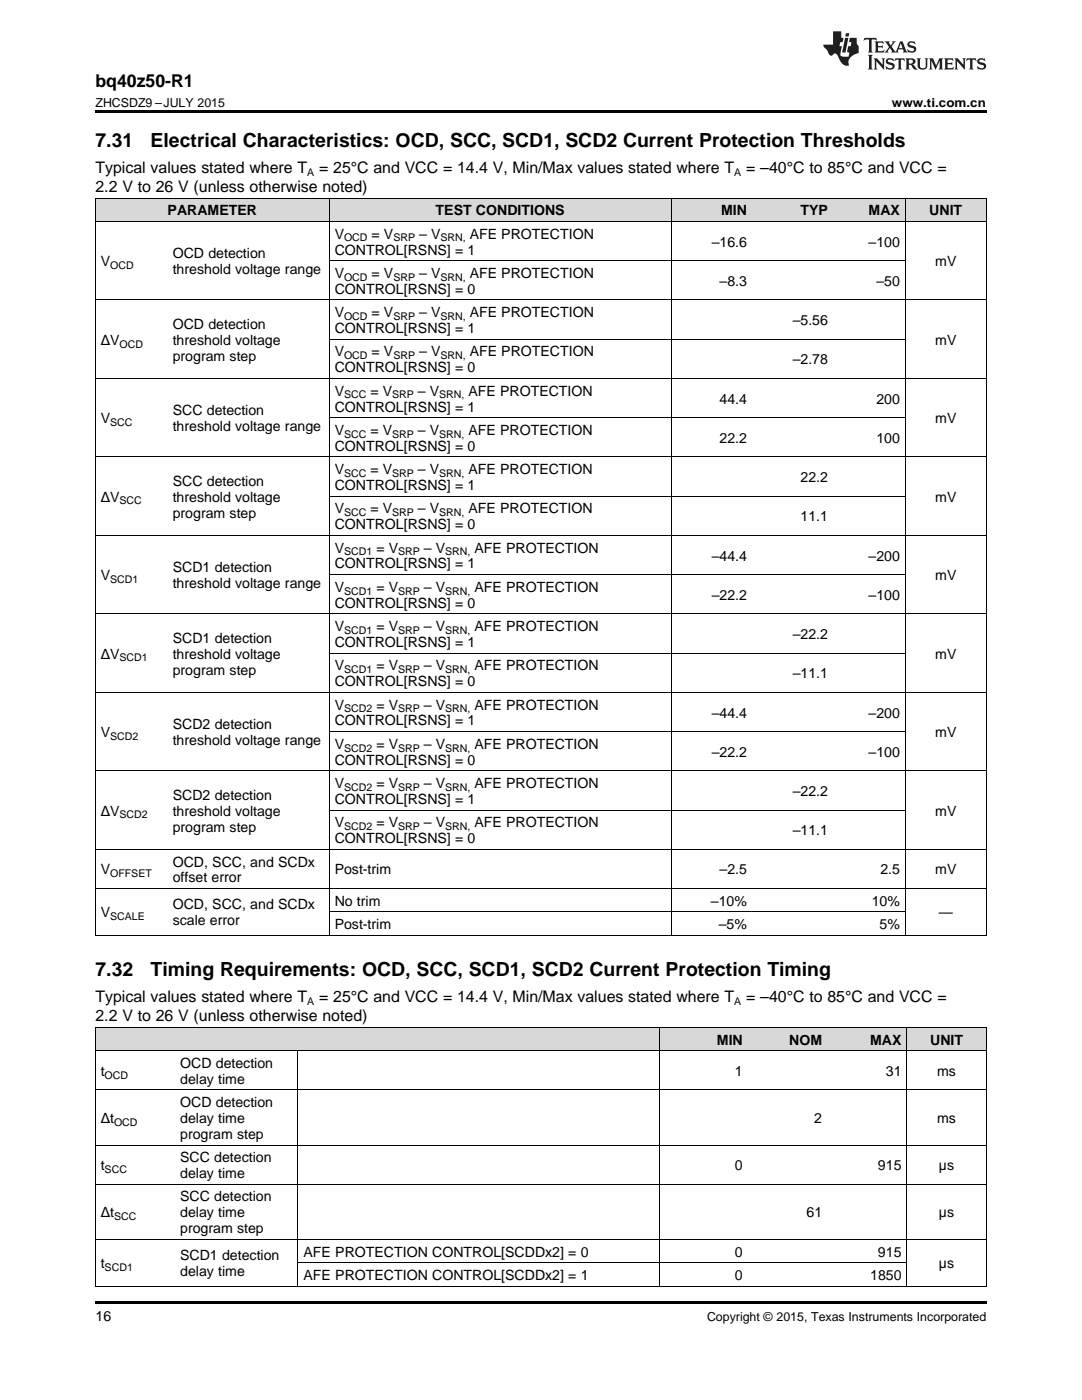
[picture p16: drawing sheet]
<svg xmlns="http://www.w3.org/2000/svg" width="216mm" height="279mm" viewBox="0 0 216 279" stroke-linecap="round" stroke-linejoin="round" font-family="sans-serif">
<defs><g id="words">
<g font-size="3.9">
<text x="19" y="29.3">7.31</text>
<text x="30.1" y="29.3">Electrical Characteristics: OCD, SCC, SCD1, SCD2 Current Protection Thresholds</text>
<text x="19" y="194.8">7.32</text>
<text x="30.1" y="194.8">Timing Requirements: OCD, SCC, SCD1, SCD2 Current Protection Timing</text>
</g>
<text font-size="3.5" x="19" y="17.3">bq40z50-R1</text>
<g font-size="3.2">
<text x="19" y="34.4">Typical values stated where T</text>
<text x="63.7" y="34.4">= 25°C and VCC = 14.4 V, Min/Max values stated where T</text>
<text x="148.9" y="34.4">= –40°C to 85°C and VCC =</text>
<text x="19" y="38.3">2.2 V to 26 V (unless otherwise noted)</text>
<text x="19" y="199.9">Typical values stated where T</text>
<text x="19" y="203.8">2.2 V to 26 V (unless otherwise noted)</text>
<text x="63.7" y="199.9">= 25°C and VCC = 14.4 V, Min/Max values stated where T</text>
<text x="148.9" y="199.9">= –40°C to 85°C and VCC =</text>
</g>
<g font-size="2.8">
<text x="33.4" y="43">PARAMETER</text>
<text x="66.8" y="47.6">V</text>
<text x="74.2" y="47.6">= V</text>
<text x="83.6" y="47.6">– V</text>
<text x="86.9" y="43">TEST CONDITIONS</text>
<text x="93.7" y="47.6">AFE PROTECTION</text>
<text x="143.9" y="43">MIN</text>
<text x="159.7" y="43">TYP</text>
<text x="173.3" y="43">MAX</text>
<text x="185.4" y="43">UNIT</text>
<text x="20.1" y="53.1">V</text>
<text x="34.5" y="51.5">OCD detection</text>
<text x="66.8" y="50.8">CONTROL[RSNS] = 1</text>
<text x="142" y="49.2">–16.6</text>
<text x="173.3" y="49.2">–100</text>
<text x="186.6" y="53.1">mV</text>
<text x="34.5" y="54.7">threshold voltage range</text>
<text x="66.8" y="55.5">V</text>
<text x="66.8" y="58.6">CONTROL[RSNS] = 0</text>
<text x="74.2" y="55.5">= V</text>
<text x="83.6" y="55.5">– V</text>
<text x="93.7" y="55.5">AFE PROTECTION</text>
<text x="143.6" y="57">–8.3</text>
<text x="174.9" y="57">–50</text>
<text x="34.5" y="65.6">OCD detection</text>
<text x="66.8" y="63.3">V</text>
<text x="74.2" y="63.3">= V</text>
<text x="83.6" y="63.3">– V</text>
<text x="93.7" y="63.3">AFE PROTECTION</text>
<text x="158.2" y="64.9">–5.56</text>
<text x="20.1" y="68.8">ΔV</text>
<text x="34.5" y="68.8">threshold voltage</text>
<text x="34.5" y="72">program step</text>
<text x="66.8" y="66.5">CONTROL[RSNS] = 1</text>
<text x="66.8" y="71.1">V</text>
<text x="74.2" y="71.1">= V</text>
<text x="83.6" y="71.1">– V</text>
<text x="93.7" y="71.1">AFE PROTECTION</text>
<text x="186.6" y="68.8">mV</text>
<text x="66.8" y="74.3">CONTROL[RSNS] = 0</text>
<text x="158.2" y="72.7">–2.78</text>
<text x="34.5" y="82.9">SCC detection</text>
<text x="66.8" y="79">V</text>
<text x="66.8" y="82.1">CONTROL[RSNS] = 1</text>
<text x="73.9" y="79">= V</text>
<text x="83.4" y="79">– V</text>
<text x="93.5" y="79">AFE PROTECTION</text>
<text x="143.6" y="80.5">44.4</text>
<text x="174.9" y="80.5">200</text>
<text x="20.1" y="84.5">V</text>
<text x="34.5" y="86">threshold voltage range</text>
<text x="66.8" y="86.8">V</text>
<text x="66.8" y="90">CONTROL[RSNS] = 0</text>
<text x="73.9" y="86.8">= V</text>
<text x="83.4" y="86.8">– V</text>
<text x="93.5" y="86.8">AFE PROTECTION</text>
<text x="143.6" y="88.4">22.2</text>
<text x="174.9" y="88.4">100</text>
<text x="186.6" y="84.5">mV</text>
<text x="66.8" y="94.6">V</text>
<text x="73.9" y="94.6">= V</text>
<text x="83.4" y="94.6">– V</text>
<text x="93.5" y="94.6">AFE PROTECTION</text>
<text x="20.1" y="100.1">ΔV</text>
<text x="34.5" y="96.9">SCC detection</text>
<text x="34.5" y="100.1">threshold voltage</text>
<text x="66.8" y="97.8">CONTROL[RSNS] = 1</text>
<text x="159.7" y="96.2">22.2</text>
<text x="186.6" y="100.1">mV</text>
<text x="34.5" y="103.3">program step</text>
<text x="66.8" y="102.4">V</text>
<text x="66.8" y="105.6">CONTROL[RSNS] = 0</text>
<text x="73.9" y="102.4">= V</text>
<text x="83.4" y="102.4">– V</text>
<text x="93.5" y="102.4">AFE PROTECTION</text>
<text x="159.7" y="104">11.1</text>
<text x="66.8" y="110.3">V</text>
<text x="66.8" y="113.5">CONTROL[RSNS] = 1</text>
<text x="75.1" y="110.3">= V</text>
<text x="84.6" y="110.3">– V</text>
<text x="94.7" y="110.3">AFE PROTECTION</text>
<text x="142" y="111.9">–44.4</text>
<text x="173.3" y="111.9">–200</text>
<text x="20.1" y="115.8">V</text>
<text x="34.5" y="114.2">SCD1 detection</text>
<text x="34.5" y="117.4">threshold voltage range</text>
<text x="66.8" y="118.1">V</text>
<text x="75.1" y="118.1">= V</text>
<text x="84.6" y="118.1">– V</text>
<text x="94.7" y="118.1">AFE PROTECTION</text>
<text x="142" y="119.7">–22.2</text>
<text x="173.3" y="119.7">–100</text>
<text x="186.6" y="115.8">mV</text>
<text x="66.8" y="121.3">CONTROL[RSNS] = 0</text>
<text x="66.8" y="125.9">V</text>
<text x="75.1" y="125.9">= V</text>
<text x="84.6" y="125.9">– V</text>
<text x="94.7" y="125.9">AFE PROTECTION</text>
<text x="20.1" y="131.4">ΔV</text>
<text x="34.5" y="128.3">SCD1 detection</text>
<text x="34.5" y="131.4">threshold voltage</text>
<text x="66.8" y="129.1">CONTROL[RSNS] = 1</text>
<text x="158.2" y="127.5">–22.2</text>
<text x="186.6" y="131.4">mV</text>
<text x="34.5" y="134.6">program step</text>
<text x="66.8" y="133.8">V</text>
<text x="66.8" y="136.9">CONTROL[RSNS] = 0</text>
<text x="75.1" y="133.8">= V</text>
<text x="84.6" y="133.8">– V</text>
<text x="94.7" y="133.8">AFE PROTECTION</text>
<text x="158.2" y="135.4">–11.1</text>
<text x="66.8" y="141.6">V</text>
<text x="75.1" y="141.6">= V</text>
<text x="84.6" y="141.6">– V</text>
<text x="94.7" y="141.6">AFE PROTECTION</text>
<text x="142" y="143.2">–44.4</text>
<text x="173.3" y="143.2">–200</text>
<text x="20.1" y="147.1">V</text>
<text x="34.5" y="145.5">SCD2 detection</text>
<text x="34.5" y="148.7">threshold voltage range</text>
<text x="66.8" y="144.8">CONTROL[RSNS] = 1</text>
<text x="66.8" y="149.4">V</text>
<text x="75.1" y="149.4">= V</text>
<text x="84.6" y="149.4">– V</text>
<text x="94.7" y="149.4">AFE PROTECTION</text>
<text x="186.6" y="147.1">mV</text>
<text x="66.8" y="152.6">CONTROL[RSNS] = 0</text>
<text x="142" y="151">–22.2</text>
<text x="173.3" y="151">–100</text>
<text x="34.5" y="159.6">SCD2 detection</text>
<text x="66.8" y="157.3">V</text>
<text x="66.8" y="160.4">CONTROL[RSNS] = 1</text>
<text x="75.1" y="157.3">= V</text>
<text x="84.6" y="157.3">– V</text>
<text x="94.7" y="157.3">AFE PROTECTION</text>
<text x="158.2" y="158.9">–22.2</text>
<text x="20.1" y="162.8">ΔV</text>
<text x="34.5" y="162.8">threshold voltage</text>
<text x="34.5" y="165.9">program step</text>
<text x="66.8" y="165.1">V</text>
<text x="75.1" y="165.1">= V</text>
<text x="84.6" y="165.1">– V</text>
<text x="94.7" y="165.1">AFE PROTECTION</text>
<text x="158.2" y="166.7">–11.1</text>
<text x="186.6" y="162.8">mV</text>
<text x="34.5" y="172.9">OCD, SCC, and SCDx</text>
<text x="66.8" y="168.3">CONTROL[RSNS] = 0</text>
<text x="20.1" y="174.5">V</text>
<text x="34.5" y="176.1">offset error</text>
<text x="66.8" y="174.5">Post-trim</text>
<text x="143.6" y="174.5">–2.5</text>
<text x="175.7" y="174.5">2.5</text>
<text x="186.6" y="174.5">mV</text>
<text x="20.1" y="183.1">V</text>
<text x="34.5" y="181.5">OCD, SCC, and SCDx</text>
<text x="34.5" y="184.7">scale error</text>
<text x="66.8" y="180.8">No trim</text>
<text x="66.8" y="185.4">Post-trim</text>
<text x="141.9" y="180.8">–10%</text>
<text x="143.4" y="185.4">–5%</text>
<text x="174" y="180.8">10%</text>
<text x="175.5" y="185.4">5%</text>
<text x="187.3" y="183.1">—</text>
<text x="143.1" y="208.5">MIN</text>
<text x="157.5" y="208.5">NOM</text>
<text x="173.6" y="208.5">MAX</text>
<text x="185.6" y="208.5">UNIT</text>
<text x="20.1" y="214.7">t</text>
<text x="35.9" y="213.1">OCD detection</text>
<text x="146.6" y="214.7">1</text>
<text x="176.8" y="214.7">31</text>
<text x="187" y="214.7">ms</text>
<text x="35.9" y="216.3">delay time</text>
<text x="35.9" y="220.9">OCD detection</text>
<text x="20.1" y="224.1">Δt</text>
<text x="35.9" y="224.1">delay time</text>
<text x="35.9" y="227.3">program step</text>
<text x="162.5" y="224.1">2</text>
<text x="187" y="224.1">ms</text>
<text x="20.1" y="233.5">t</text>
<text x="35.9" y="232">SCC detection</text>
<text x="146.6" y="233.5">0</text>
<text x="175.2" y="233.5">915</text>
<text x="187.4" y="233.5">µs</text>
<text x="35.9" y="235.1">delay time</text>
<text x="35.9" y="239.8">SCC detection</text>
<text x="20.1" y="243">Δt</text>
<text x="35.9" y="243">delay time</text>
<text x="160.9" y="243">61</text>
<text x="187.4" y="243">µs</text>
<text x="35.9" y="246.1">program step</text>
<text x="35.9" y="251.5">SCD1 detection</text>
<text x="60.6" y="250.8">AFE PROTECTION CONTROL[SCDDx2] = 0</text>
<text x="146.6" y="250.8">0</text>
<text x="175.2" y="250.8">915</text>
<text x="20.1" y="253.1">t</text>
<text x="35.9" y="254.7">delay time</text>
<text x="60.6" y="255.4">AFE PROTECTION CONTROL[SCDDx2] = 1</text>
<text x="146.6" y="255.4">0</text>
<text x="173.6" y="255.4">1850</text>
<text x="187.4" y="253.1">µs</text>
<text x="19" y="263.6">16</text>
</g>
<g font-size="2.5">
<text x="19" y="21.4">ZHCSDZ9 –JULY 2015</text>
<text x="178" y="21.4">www.ti.com.cn</text>
<text x="141.1" y="263.6">Copyright © 2015, Texas Instruments Incorporated</text>
</g>
<g font-size="2.1">
<text x="61.3" y="35.1">A</text>
<text x="146.5" y="35.1">A</text>
<text x="22" y="53.7">OCD</text>
<text x="68.7" y="48.2">OCD</text>
<text x="78.5" y="48.2">SRP</text>
<text x="87.9" y="48.2">SRN,</text>
<text x="68.7" y="56">OCD</text>
<text x="78.5" y="56">SRP</text>
<text x="87.9" y="56">SRN,</text>
<text x="68.7" y="63.9">OCD</text>
<text x="78.5" y="63.9">SRP</text>
<text x="87.9" y="63.9">SRN,</text>
<text x="23.8" y="69.4">OCD</text>
<text x="68.7" y="71.7">OCD</text>
<text x="78.5" y="71.7">SRP</text>
<text x="87.9" y="71.7">SRN,</text>
<text x="68.7" y="79.5">SCC</text>
<text x="78.2" y="79.5">SRP</text>
<text x="87.6" y="79.5">SRN,</text>
<text x="22" y="85">SCC</text>
<text x="68.7" y="87.3">SCC</text>
<text x="78.2" y="87.3">SRP</text>
<text x="87.6" y="87.3">SRN,</text>
<text x="68.7" y="95.2">SCC</text>
<text x="78.2" y="95.2">SRP</text>
<text x="87.6" y="95.2">SRN,</text>
<text x="23.8" y="100.7">SCC</text>
<text x="68.7" y="103">SCC</text>
<text x="78.2" y="103">SRP</text>
<text x="87.6" y="103">SRN,</text>
<text x="68.7" y="110.8">SCD1</text>
<text x="79.4" y="110.8">SRP</text>
<text x="88.8" y="110.8">SRN,</text>
<text x="22" y="116.3">SCD1</text>
<text x="68.7" y="118.7">SCD1</text>
<text x="79.4" y="118.7">SRP</text>
<text x="88.8" y="118.7">SRN,</text>
<text x="68.7" y="126.5">SCD1</text>
<text x="79.4" y="126.5">SRP</text>
<text x="88.8" y="126.5">SRN,</text>
<text x="23.8" y="132">SCD1</text>
<text x="68.7" y="134.3">SCD1</text>
<text x="79.4" y="134.3">SRP</text>
<text x="88.8" y="134.3">SRN,</text>
<text x="68.7" y="142.2">SCD2</text>
<text x="79.4" y="142.2">SRP</text>
<text x="88.8" y="142.2">SRN,</text>
<text x="22" y="147.7">SCD2</text>
<text x="68.7" y="150">SCD2</text>
<text x="79.4" y="150">SRP</text>
<text x="88.8" y="150">SRN,</text>
<text x="68.7" y="157.8">SCD2</text>
<text x="79.4" y="157.8">SRP</text>
<text x="88.8" y="157.8">SRN,</text>
<text x="23.8" y="163.3">SCD2</text>
<text x="68.7" y="165.7">SCD2</text>
<text x="79.4" y="165.7">SRP</text>
<text x="88.8" y="165.7">SRN,</text>
<text x="22" y="175.1">OFFSET</text>
<text x="22" y="183.7">SCALE</text>
<text x="61.3" y="200.6">A</text>
<text x="146.5" y="200.6">A</text>
<text x="20.9" y="215.3">OCD</text>
<text x="22.8" y="224.7">OCD</text>
<text x="20.9" y="234.1">SCC</text>
<text x="22.8" y="243.5">SCC</text>
<text x="20.9" y="253.7">SCD1</text>
</g>
</g></defs>
<g fill="#d8d8d8">
<path d="M19 205.1h15.9v4.6h-15.9z"/>
<path d="M34.9 205.1h24.6v4.6h-24.6z"/>
<path d="M59.5 205.1h72.2v4.6h-72.2z"/>
<path d="M131.7 205.1h17.6v4.6h-17.6z"/>
<path d="M149.3 205.1h15.8v4.6h-15.8z"/>
<path d="M165.1 205.1h15.9v4.6h-15.9z"/>
<path d="M181 205.1h15.8v4.6h-15.8z"/>
<path d="M19 39.6h14.4v4.6h-14.4z"/>
<path d="M33.4 39.6h32.3v4.6h-32.3z"/>
<path d="M65.7 39.6h14.4v4.6h-14.4z"/>
<path d="M80.1 39.6h53.9v4.6h-53.9z"/>
<path d="M134 39.6h16.1v4.6h-16.1z"/>
<path d="M150.1 39.6h16.2v4.6h-16.2z"/>
<path d="M166.3 39.6h14.4v4.6h-14.4z"/>
<path d="M180.7 39.6h16.1v4.6h-16.1z"/>
</g>
<path d="M19 22h177.8v.5h-177.8zM19 186.7h.2zM65.6 186.7h.1zM80 186.7h.1zM133.9 186.7h.1zM180.6 186.7h.1zM196.7 186.7h.1zM19 259.7h177.8v.5h-177.8z" fill="#000"/>
<g fill="none" stroke="#000" stroke-width=".2">
<path d="M19 39.5h177.8M19.1 39.5v147.2M65.7 39.5v147.2M133.9 39.5v147.2M180.6 39.5v147.2M196.8 39.5v147.2M19 59.8h177.8M19 44.2h177.8M65.7 52h115M19 75.5h177.8M65.7 67.7h115M19 91.2h177.8"/>
<path d="M65.7 99h115M65.7 83.3h115M19 106.8h177.8M65.7 114.7h115M19 138.2h177.8M19 122.5h177.8M65.7 130.3h115M19 153.8h177.8M65.7 146h115M19 177.3h177.8M19 169.5h177.8M65.7 161.7h115"/>
<path d="M19 186.6h177.8M65.7 182h115M19 217.5h177.8M19 209.7h177.8M19 205h177.8M19.1 205v51.7M59.5 209.7v47M131.6 205v51.7M180.9 205v51.7M196.8 205v51.7M19 236.3h177.8M19 228.5h177.8"/>
<path d="M19 256.7h177.8M19 247.4h177.8M59.5 252h121.5"/>
</g>
<g fill="#231f20">
<path d="M172.5 7.6l-.1 .5 .4-.2h.6v.1v2.1l-.2 .4h.9l-.2-.4v-2.1l.1-.1h.5l.5 .2-.2-.5zM174.5 8.3l.2 .3v1.5l-.2 .4h1.8l.2-.6a1.04 1.04 0 0 1-1.3 .2v-.7h.6l.3 .2v-.6l-.3 .2h-.6v-.6l.8-.1 .4 .3-.2-.5zM176.5 8.3l.9 1.1-.9 1.1h.8l-.2-.2 .4-.7 .5 .7-.2 .2h1.5l-.2-.2 .2-.4h.9l.1 .4-.2 .2h1l-.3-.3-.7-1.9h-.5l-.9 2-.8-1 .9-1h-.8l.1 .3-.4 .5-.3-.6 .1-.2zM179.7 8.6l.4 1h-.7zM181.3 8.4a.63 .63 0 0 0-.2 .7 .63 .63 0 0 0 .6 .4l.6 .2 .1 .2a.75 .75 0 0 1-.7 .4 .75 .75 0 0 1-.6-.5l.1 .7 .1-.1a1.11 1.11 0 0 0 1.5-.6 1.13 1.13 0 0 0-1.2-.8l-.1-.4a1.04 1.04 0 0 1 1.2 .2l-.2-.5-.2 .1-.4-.2zM173.2 10.9l.2 .4v2.2l-.2 .4h1l-.3-.4v-2.2l.3-.4zM174.3 11.6l.3 .4v1.5l-.3 .4h.8l-.2-.4v-1.3l1.5 1.7v-1.9l.2-.4h-.7l.2 .4v.9l-1.1-1.3zM177 11.8a.62 .62 0 0 0-.2 .7 .62 .62 0 0 0 .6 .4l.6 .1 .1 .3a.76 .76 0 0 1-.7 .3 .76 .76 0 0 1-.7-.4l.2 .7 .1-.1a1.11 1.11 0 0 0 1.5-.6 1.13 1.13 0 0 0-1.2-.8l-.1-.4a1.04 1.04 0 0 1 1.2 .2l-.2-.6-.2 .1-.5-.1zM178.7 11.6l-.2 .6a.61 .61 0 0 1 .8-.3v1.6l-.2 .4h.9l-.2-.4v-1.6a.63 .63 0 0 1 .7 .3l-.1-.6zM180.6 11.6l.3 .4v1.5l-.3 .4h1l-.2-.2-.1-.8 .6 .2a.76 .76 0 0 0 1.2 .7l-1-1a.58 .58 0 0 0 .6-.5 .58 .58 0 0 0-.5-.6zM181.4 11.9h.1a.45 .45 0 0 1 .5 .1 .45 .45 0 0 1 .1 .5l-.8 .2zM182.9 11.6l.2 .2a2.17 2.17 0 0 0 .3 1.9 .99 .99 0 0 0 1.6-.6v-1.1l.2-.4h-.7l.2 .2a1.92 1.92 0 0 1-.2 1.8 .6 .6 0 0 1-.9-.5v-1.1l.2-.4zM185.4 11.6l.2 .4v1.5l-.2 .4h.7l-.2-.4v-1.4l.8 1.8 .8-1.8v1.4l-.2 .4h.9l-.2-.4v-1.5l.2-.4h-.8l-.6 1.5-.6-1.5zM188.4 11.6l.2 .4v1.5l-.2 .4h1.8l.1-.6a1.04 1.04 0 0 1-1.2 .1v-.6h.5l.4 .2v-.6l-.4 .2h-.5v-.7h.8l.3 .3-.1-.6zM190.5 11.6l.2 .4v1.5l-.2 .4h.7l-.2-.4v-1.3l1.5 1.7v-1.9l.2-.4h-.7l.2 .4v.9l-1.1-1.3zM192.9 11.6l-.1 .6a.61 .61 0 0 1 .7-.3l.1 1.6-.3 .4h1l-.3-.4 .1-1.6a.63 .63 0 0 1 .7 .3l-.1-.6zM195.2 11.8a.62 .62 0 0 0-.2 .7 .62 .62 0 0 0 .6 .4l.6 .1 .1 .3a.76 .76 0 0 1-.7 .3 .76 .76 0 0 1-.6-.4l.1 .7 .1-.1a1.11 1.11 0 0 0 1.6-.6 1.13 1.13 0 0 0-1.3-.8l-.1-.4a1.04 1.04 0 0 1 1.2 .2l-.1-.6-.2 .1-.5-.1z"/>
<path d="M166.2 6.3v2.6h-1.9v.4l.8 .9a.91 .91 0 0 0 1 .8 .56 .56 0 0 1 .5-.3 .56 .56 0 0 1 .5 .3l.4 .8a1.53 1.53 0 0 0 1.9 1.2 1.54 1.54 0 0 1 1-2.1l.9-.3v-1.4a1.52 1.52 0 0 1-.4-1.6h-1.3l-.2 .8h.5l-.2 .8h-.5l-.1 1v.2l.4 .1-.2 .8a1.93 1.93 0 0 1-1.6-.3l.3-1.8h-.5l.2-.8h.4l.2-.8h-.4v-1.3zM168.6 7.6l-.6 2.9h.7l.6-2.9zM168.8 6.6l-.1 .7h.6l.2-.7z"/>
</g>
<use href="#words"/>
</svg>
